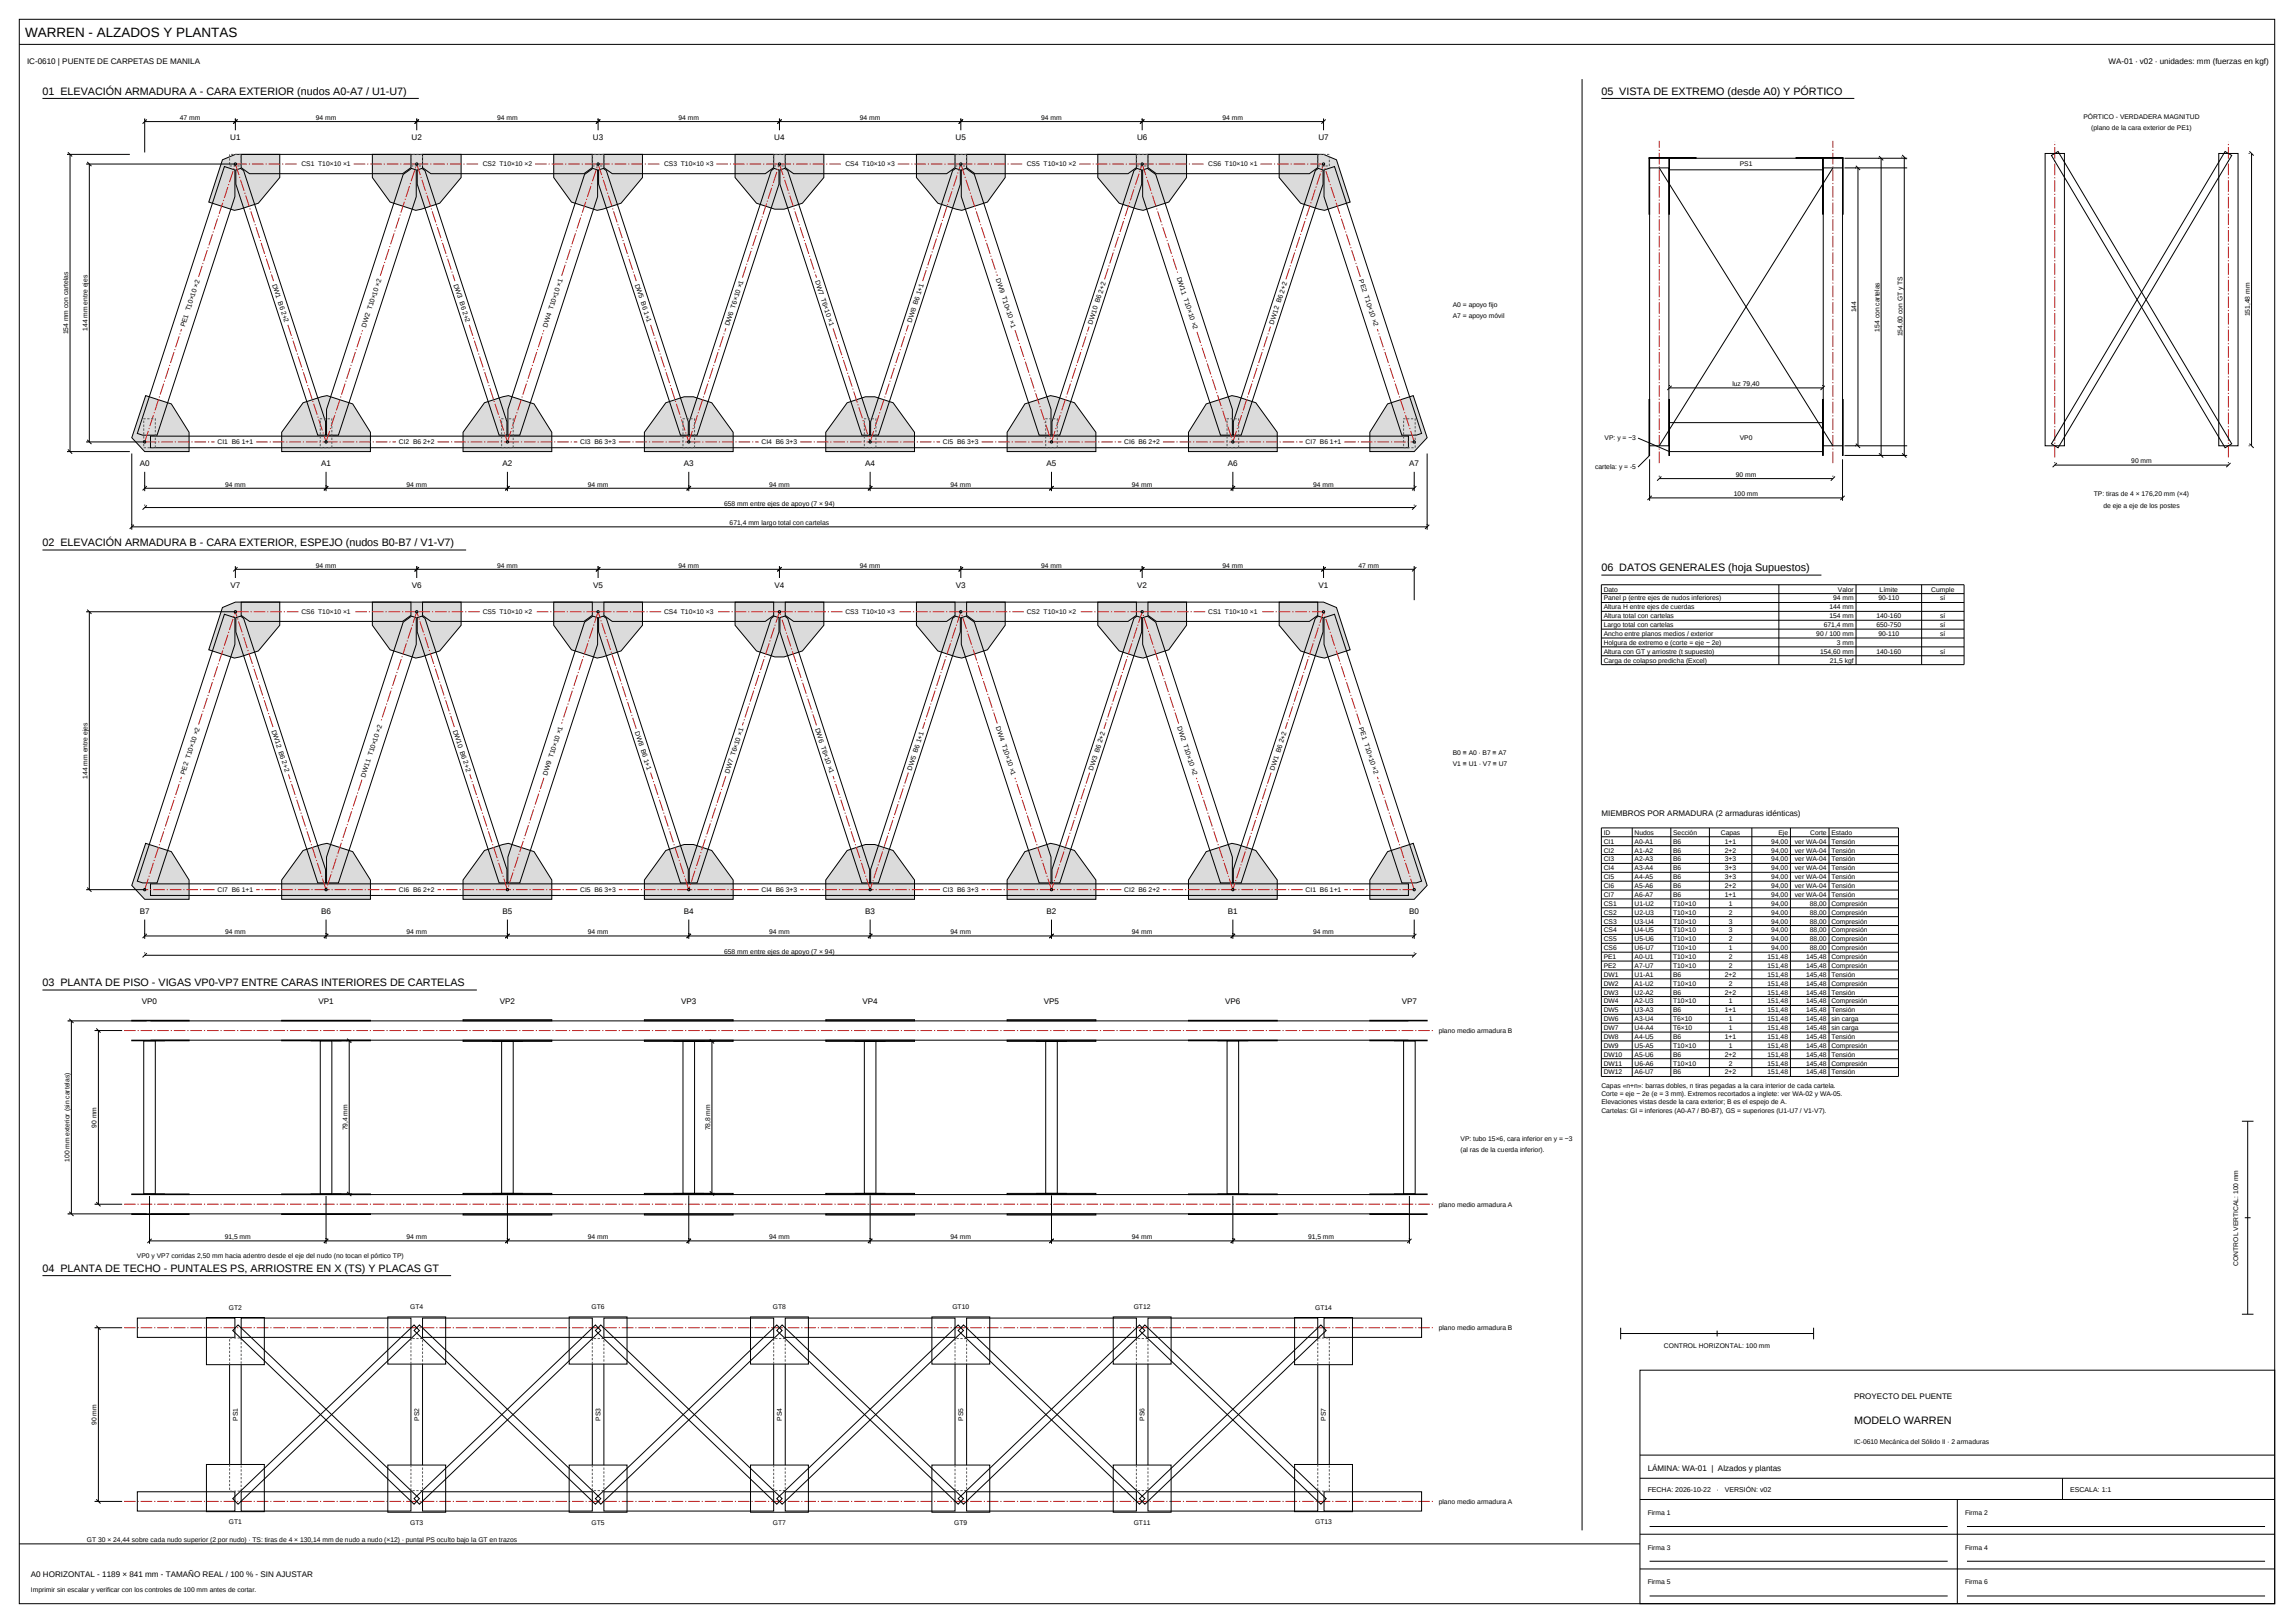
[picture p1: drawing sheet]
<svg xmlns="http://www.w3.org/2000/svg" width="1189mm" height="841mm" viewBox="0 0 1189 841" stroke-linecap="round" stroke-linejoin="round" font-family="sans-serif">
<defs><g id="words">
<text font-size="7" x="13" y="19">WARREN - ALZADOS Y PLANTAS</text>
<g font-size="5.6">
<text x="22" y="49">01 ELEVACIÓN ARMADURA A - CARA EXTERIOR (nudos A0-A7 / U1-U7)</text>
<text x="830" y="49">05 VISTA DE EXTREMO (desde A0) Y PÓRTICO</text>
<text x="22" y="283">02 ELEVACIÓN ARMADURA B - CARA EXTERIOR, ESPEJO (nudos B0-B7 / V1-V7)</text>
<text x="830" y="296">06 DATOS GENERALES (hoja Supuestos)</text>
<text x="22" y="511">03 PLANTA DE PISO - VIGAS VP0-VP7 ENTRE CARAS INTERIORES DE CARTELAS</text>
<text x="22" y="659">04 PLANTA DE TECHO - PUNTALES PS, ARRIOSTRE EN X (TS) Y PLACAS GT</text>
<text x="961" y="738">MODELO WARREN</text>
</g>
<g font-size="4.2">
<text x="14" y="33">IC-0610 | PUENTE DE CARPETAS DE MANILA</text>
<text x="1093" y="33">WA-01 · v02 · unidades: mm (fuerzas en kgf)</text>
<text x="119" y="72">U1</text>
<text x="213" y="72">U2</text>
<text x="307" y="72">U3</text>
<text x="401" y="72">U4</text>
<text x="495" y="72">U5</text>
<text x="589" y="72">U6</text>
<text x="683" y="72">U7</text>
<text x="72" y="241">A0</text>
<text x="166" y="241">A1</text>
<text x="260" y="241">A2</text>
<text x="354" y="241">A3</text>
<text x="448" y="241">A4</text>
<text x="542" y="241">A5</text>
<text x="636" y="241">A6</text>
<text x="730" y="241">A7</text>
<text x="119" y="304">V7</text>
<text x="213" y="304">V6</text>
<text x="307" y="304">V5</text>
<text x="401" y="304">V4</text>
<text x="495" y="304">V3</text>
<text x="589" y="304">V2</text>
<text x="683" y="304">V1</text>
<text x="830" y="423">MIEMBROS POR ARMADURA (2 armaduras idénticas)</text>
<text x="72" y="473">B7</text>
<text x="166" y="473">B6</text>
<text x="260" y="473">B5</text>
<text x="354" y="473">B4</text>
<text x="448" y="473">B3</text>
<text x="542" y="473">B2</text>
<text x="636" y="473">B1</text>
<text x="730" y="473">B0</text>
<text x="74" y="520">VP0</text>
<text x="165" y="520">VP1</text>
<text x="259" y="520">VP2</text>
<text x="353" y="520">VP3</text>
<text x="447" y="520">VP4</text>
<text x="541" y="520">VP5</text>
<text x="635" y="520">VP6</text>
<text x="727" y="520">VP7</text>
<text x="961" y="725">PROYECTO DEL PUENTE</text>
<text x="854" y="762">LÁMINA: WA-01 | Alzados y plantas</text>
<text x="16" y="817">A0 HORIZONTAL - 1189 × 841 mm - TAMAÑO REAL / 100 % - SIN AJUSTAR</text>
</g>
<g font-size="3.6">
<text x="854" y="773">FECHA: 2026-10-22</text>
<text x="890" y="773">·</text>
<text x="894" y="773">VERSIÓN: v02</text>
<text x="1073" y="773">ESCALA: 1:1</text>
</g>
<g font-size="3.5">
<text x="93" y="62">47 mm</text>
<text x="164" y="62">94 mm</text>
<text x="258" y="62">94 mm</text>
<text x="352" y="62">94 mm</text>
<text x="446" y="62">94 mm</text>
<text x="540" y="62">94 mm</text>
<text x="634" y="62">94 mm</text>
<text x="1080" y="62">PÓRTICO - VERDADERA MAGNITUD</text>
<text x="1084" y="68">(plano de la cara exterior de PE1)</text>
<text x="156" y="86">CS1 T10×10 ×1</text>
<text x="250" y="86">CS2 T10×10 ×2</text>
<text x="344" y="86">CS3 T10×10 ×3</text>
<text x="438" y="86">CS4 T10×10 ×3</text>
<text x="532" y="86">CS5 T10×10 ×2</text>
<text x="626" y="86">CS6 T10×10 ×1</text>
<text x="902" y="86">PS1</text>
<text x="610" y="144" transform="rotate(72 610 144)">DW11 T10×10 ×2</text>
<text x="141" y="147" transform="rotate(72 141 147)">DW1 B6 2+2</text>
<text x="235" y="147" transform="rotate(72 235 147)">DW3 B6 2+2</text>
<text x="329" y="147" transform="rotate(72 329 147)">DW5 B6 1+1</text>
<text x="422" y="146" transform="rotate(72 422 146)">DW7 T6×10 ×1</text>
<text x="516" y="145" transform="rotate(72 516 145)">DW9 T10×10 ×1</text>
<text x="704" y="145" transform="rotate(72 704 145)">PE2 T10×10 ×2</text>
<text x="753" y="159">A0 = apoyo fijo</text>
<text x="962" y="162" transform="rotate(-90 962 162)">144</text>
<text x="472" y="167" transform="rotate(-72 472 167)">DW8 B6 1+1</text>
<text x="753" y="165">A7 = apoyo móvil</text>
<text x="1166" y="164" transform="rotate(-90 1166 164)">151,48 mm</text>
<text x="35" y="173" transform="rotate(-90 35 173)">154 mm con cartelas</text>
<text x="45" y="171" transform="rotate(-90 45 171)">144 mm entre ejes</text>
<text x="96" y="169" transform="rotate(-72 96 169)">PE1 T10×10 ×2</text>
<text x="190" y="170" transform="rotate(-72 190 170)">DW2 T10×10 ×2</text>
<text x="284" y="170" transform="rotate(-72 284 170)">DW4 T10×10 ×1</text>
<text x="378" y="169" transform="rotate(-72 378 169)">DW6 T6×10 ×1</text>
<text x="566" y="168" transform="rotate(-72 566 168)">DW10 B6 2+2</text>
<text x="660" y="168" transform="rotate(-72 660 168)">DW12 B6 2+2</text>
<text x="974" y="172" transform="rotate(-90 974 172)">154 con cartelas</text>
<text x="986" y="174" transform="rotate(-90 986 174)">154,60 con GT y TS</text>
<text x="898" y="200">luz 79,40</text>
<text x="902" y="228">VP0</text>
<text x="113" y="230">CI1 B6 1+1</text>
<text x="207" y="230">CI2 B6 2+2</text>
<text x="301" y="230">CI3 B6 3+3</text>
<text x="395" y="230">CI4 B6 3+3</text>
<text x="489" y="230">CI5 B6 3+3</text>
<text x="583" y="230">CI6 B6 2+2</text>
<text x="677" y="230">CI7 B6 1+1</text>
<text x="832" y="228">VP: y = −3</text>
<text x="827" y="243">cartela: y = -5</text>
<text x="1105" y="240">90 mm</text>
<text x="900" y="247">90 mm</text>
<text x="117" y="252">94 mm</text>
<text x="211" y="252">94 mm</text>
<text x="305" y="252">94 mm</text>
<text x="399" y="252">94 mm</text>
<text x="493" y="252">94 mm</text>
<text x="587" y="252">94 mm</text>
<text x="681" y="252">94 mm</text>
<text x="899" y="257">100 mm</text>
<text x="1085" y="257">TP: tiras de 4 × 176,20 mm (×4)</text>
<text x="375" y="262">658 mm entre ejes de apoyo (7 × 94)</text>
<text x="1090" y="263">de eje a eje de los postes</text>
<text x="378" y="272">671,4 mm largo total con cartelas</text>
<text x="164" y="294">94 mm</text>
<text x="258" y="294">94 mm</text>
<text x="352" y="294">94 mm</text>
<text x="446" y="294">94 mm</text>
<text x="540" y="294">94 mm</text>
<text x="634" y="294">94 mm</text>
<text x="704" y="294">47 mm</text>
<text x="831" y="307">Dato</text>
<text x="831" y="311">Panel p (entre ejes de nudos inferiores)</text>
<text x="950" y="311">94 mm</text>
<text x="953" y="307">Valor</text>
<text x="974" y="311">90-110</text>
<text x="974" y="307">Límite</text>
<text x="1001" y="307">Cumple</text>
<text x="1006" y="311">sí</text>
<text x="831" y="316">Altura H entre ejes de cuerdas</text>
<text x="948" y="316">144 mm</text>
<text x="156" y="318">CS6 T10×10 ×1</text>
<text x="250" y="318">CS5 T10×10 ×2</text>
<text x="344" y="318">CS4 T10×10 ×3</text>
<text x="438" y="318">CS3 T10×10 ×3</text>
<text x="532" y="318">CS2 T10×10 ×2</text>
<text x="626" y="318">CS1 T10×10 ×1</text>
<text x="831" y="320">Altura total con cartelas</text>
<text x="948" y="320">154 mm</text>
<text x="973" y="320">140-160</text>
<text x="1006" y="320">sí</text>
<text x="831" y="325">Largo total con cartelas</text>
<text x="831" y="330">Ancho entre planos medios / exterior</text>
<text x="941" y="330">90 / 100 mm</text>
<text x="945" y="325">671,4 mm</text>
<text x="973" y="325">650-750</text>
<text x="974" y="330">90-110</text>
<text x="1006" y="325">sí</text>
<text x="1006" y="330">sí</text>
<text x="831" y="334">Holgura de extremo e (corte = eje − 2e)</text>
<text x="952" y="334">3 mm</text>
<text x="831" y="339">Altura con GT y arriostre (t supuesto)</text>
<text x="943" y="339">154,60 mm</text>
<text x="973" y="339">140-160</text>
<text x="1006" y="339">sí</text>
<text x="831" y="343">Carga de colapso predicha (Excel)</text>
<text x="948" y="343">21,5 kgf</text>
<text x="422" y="378" transform="rotate(72 422 378)">DW6 T6×10 ×1</text>
<text x="516" y="377" transform="rotate(72 516 377)">DW4 T10×10 ×1</text>
<text x="610" y="377" transform="rotate(72 610 377)">DW2 T10×10 ×2</text>
<text x="704" y="377" transform="rotate(72 704 377)">PE1 T10×10 ×2</text>
<text x="141" y="379" transform="rotate(72 141 379)">DW12 B6 2+2</text>
<text x="235" y="379" transform="rotate(72 235 379)">DW10 B6 2+2</text>
<text x="329" y="379" transform="rotate(72 329 379)">DW8 B6 1+1</text>
<text x="753" y="391">B0 ≡ A0 · B7 ≡ A7</text>
<text x="96" y="401" transform="rotate(-72 96 401)">PE2 T10×10 ×2</text>
<text x="378" y="401" transform="rotate(-72 378 401)">DW7 T6×10 ×1</text>
<text x="472" y="399" transform="rotate(-72 472 399)">DW5 B6 1+1</text>
<text x="566" y="399" transform="rotate(-72 566 399)">DW3 B6 2+2</text>
<text x="660" y="399" transform="rotate(-72 660 399)">DW1 B6 2+2</text>
<text x="753" y="397">V1 ≡ U1 · V7 ≡ U7</text>
<text x="45" y="403" transform="rotate(-90 45 403)">144 mm entre ejes</text>
<text x="189" y="403" transform="rotate(-72 189 403)">DW11 T10×10 ×2</text>
<text x="284" y="402" transform="rotate(-72 284 402)">DW9 T10×10 ×1</text>
<text x="831" y="433">ID</text>
<text x="831" y="437">CI1</text>
<text x="847" y="433">Nudos</text>
<text x="847" y="437">A0-A1</text>
<text x="867" y="433">Sección</text>
<text x="867" y="437">B6</text>
<text x="892" y="433">Capas</text>
<text x="894" y="437">1+1</text>
<text x="918" y="437">94,00</text>
<text x="922" y="433">Eje</text>
<text x="930" y="437">ver WA-04</text>
<text x="938" y="433">Corte</text>
<text x="949" y="433">Estado</text>
<text x="949" y="437">Tensión</text>
<text x="831" y="442">CI2</text>
<text x="847" y="442">A1-A2</text>
<text x="867" y="442">B6</text>
<text x="894" y="442">2+2</text>
<text x="918" y="442">94,00</text>
<text x="930" y="442">ver WA-04</text>
<text x="949" y="442">Tensión</text>
<text x="831" y="446">CI3</text>
<text x="847" y="446">A2-A3</text>
<text x="867" y="446">B6</text>
<text x="894" y="446">3+3</text>
<text x="918" y="446">94,00</text>
<text x="930" y="446">ver WA-04</text>
<text x="949" y="446">Tensión</text>
<text x="831" y="451">CI4</text>
<text x="831" y="456">CI5</text>
<text x="847" y="451">A3-A4</text>
<text x="847" y="456">A4-A5</text>
<text x="867" y="451">B6</text>
<text x="867" y="456">B6</text>
<text x="894" y="451">3+3</text>
<text x="894" y="456">3+3</text>
<text x="918" y="451">94,00</text>
<text x="918" y="456">94,00</text>
<text x="930" y="451">ver WA-04</text>
<text x="930" y="456">ver WA-04</text>
<text x="949" y="451">Tensión</text>
<text x="949" y="456">Tensión</text>
<text x="831" y="460">CI6</text>
<text x="847" y="460">A5-A6</text>
<text x="867" y="460">B6</text>
<text x="894" y="460">2+2</text>
<text x="918" y="460">94,00</text>
<text x="930" y="460">ver WA-04</text>
<text x="949" y="460">Tensión</text>
<text x="113" y="462">CI7 B6 1+1</text>
<text x="207" y="462">CI6 B6 2+2</text>
<text x="301" y="462">CI5 B6 3+3</text>
<text x="395" y="462">CI4 B6 3+3</text>
<text x="489" y="462">CI3 B6 3+3</text>
<text x="583" y="462">CI2 B6 2+2</text>
<text x="677" y="462">CI1 B6 1+1</text>
<text x="831" y="465">CI7</text>
<text x="847" y="465">A6-A7</text>
<text x="867" y="465">B6</text>
<text x="894" y="465">1+1</text>
<text x="918" y="465">94,00</text>
<text x="930" y="465">ver WA-04</text>
<text x="949" y="465">Tensión</text>
<text x="831" y="469">CS1</text>
<text x="831" y="474">CS2</text>
<text x="847" y="469">U1-U2</text>
<text x="847" y="474">U2-U3</text>
<text x="867" y="469">T10×10</text>
<text x="867" y="474">T10×10</text>
<text x="896" y="469">1</text>
<text x="896" y="474">2</text>
<text x="918" y="469">94,00</text>
<text x="918" y="474">94,00</text>
<text x="938" y="469">88,00</text>
<text x="938" y="474">88,00</text>
<text x="949" y="469">Compresión</text>
<text x="949" y="474">Compresión</text>
<text x="831" y="479">CS3</text>
<text x="847" y="479">U3-U4</text>
<text x="867" y="479">T10×10</text>
<text x="896" y="479">3</text>
<text x="918" y="479">94,00</text>
<text x="938" y="479">88,00</text>
<text x="949" y="479">Compresión</text>
<text x="117" y="484">94 mm</text>
<text x="211" y="484">94 mm</text>
<text x="305" y="484">94 mm</text>
<text x="399" y="484">94 mm</text>
<text x="493" y="484">94 mm</text>
<text x="587" y="484">94 mm</text>
<text x="681" y="484">94 mm</text>
<text x="831" y="483">CS4</text>
<text x="847" y="483">U4-U5</text>
<text x="867" y="483">T10×10</text>
<text x="896" y="483">3</text>
<text x="918" y="483">94,00</text>
<text x="938" y="483">88,00</text>
<text x="949" y="483">Compresión</text>
<text x="831" y="488">CS5</text>
<text x="847" y="488">U5-U6</text>
<text x="867" y="488">T10×10</text>
<text x="896" y="488">2</text>
<text x="918" y="488">94,00</text>
<text x="938" y="488">88,00</text>
<text x="949" y="488">Compresión</text>
<text x="375" y="494">658 mm entre ejes de apoyo (7 × 94)</text>
<text x="831" y="492">CS6</text>
<text x="831" y="497">PE1</text>
<text x="847" y="492">U6-U7</text>
<text x="847" y="497">A0-U1</text>
<text x="867" y="492">T10×10</text>
<text x="867" y="497">T10×10</text>
<text x="896" y="492">1</text>
<text x="896" y="497">2</text>
<text x="916" y="497">151,48</text>
<text x="918" y="492">94,00</text>
<text x="936" y="497">145,48</text>
<text x="938" y="492">88,00</text>
<text x="949" y="492">Compresión</text>
<text x="949" y="497">Compresión</text>
<text x="831" y="502">PE2</text>
<text x="847" y="502">A7-U7</text>
<text x="867" y="502">T10×10</text>
<text x="896" y="502">2</text>
<text x="916" y="502">151,48</text>
<text x="936" y="502">145,48</text>
<text x="949" y="502">Compresión</text>
<text x="831" y="506">DW1</text>
<text x="847" y="506">U1-A1</text>
<text x="867" y="506">B6</text>
<text x="894" y="506">2+2</text>
<text x="916" y="506">151,48</text>
<text x="936" y="506">145,48</text>
<text x="949" y="506">Tensión</text>
<text x="831" y="511">DW2</text>
<text x="831" y="515">DW3</text>
<text x="847" y="511">A1-U2</text>
<text x="847" y="515">U2-A2</text>
<text x="867" y="511">T10×10</text>
<text x="867" y="515">B6</text>
<text x="894" y="515">2+2</text>
<text x="896" y="511">2</text>
<text x="916" y="511">151,48</text>
<text x="916" y="515">151,48</text>
<text x="936" y="511">145,48</text>
<text x="936" y="515">145,48</text>
<text x="949" y="511">Compresión</text>
<text x="949" y="515">Tensión</text>
<text x="831" y="520">DW4</text>
<text x="847" y="520">A2-U3</text>
<text x="867" y="520">T10×10</text>
<text x="896" y="520">1</text>
<text x="916" y="520">151,48</text>
<text x="936" y="520">145,48</text>
<text x="949" y="520">Compresión</text>
<text x="831" y="525">DW5</text>
<text x="847" y="525">U3-A3</text>
<text x="867" y="525">B6</text>
<text x="894" y="525">1+1</text>
<text x="916" y="525">151,48</text>
<text x="936" y="525">145,48</text>
<text x="949" y="525">Tensión</text>
<text x="831" y="529">DW6</text>
<text x="831" y="534">DW7</text>
<text x="847" y="529">A3-U4</text>
<text x="847" y="534">U4-A4</text>
<text x="867" y="529">T6×10</text>
<text x="867" y="534">T6×10</text>
<text x="896" y="529">1</text>
<text x="896" y="534">1</text>
<text x="916" y="529">151,48</text>
<text x="916" y="534">151,48</text>
<text x="936" y="529">145,48</text>
<text x="936" y="534">145,48</text>
<text x="949" y="529">sin carga</text>
<text x="949" y="534">sin carga</text>
<text x="746" y="535">plano medio armadura B</text>
<text x="831" y="538">DW8</text>
<text x="847" y="538">A4-U5</text>
<text x="867" y="538">B6</text>
<text x="894" y="538">1+1</text>
<text x="916" y="538">151,48</text>
<text x="936" y="538">145,48</text>
<text x="949" y="538">Tensión</text>
<text x="831" y="543">DW9</text>
<text x="847" y="543">U5-A5</text>
<text x="867" y="543">T10×10</text>
<text x="896" y="543">1</text>
<text x="916" y="543">151,48</text>
<text x="936" y="543">145,48</text>
<text x="949" y="543">Compresión</text>
<text x="831" y="548">DW10</text>
<text x="847" y="548">A5-U6</text>
<text x="867" y="548">B6</text>
<text x="894" y="548">2+2</text>
<text x="916" y="548">151,48</text>
<text x="936" y="548">145,48</text>
<text x="949" y="548">Tensión</text>
<text x="831" y="552">DW11</text>
<text x="831" y="557">DW12</text>
<text x="847" y="552">U6-A6</text>
<text x="847" y="557">A6-U7</text>
<text x="867" y="552">T10×10</text>
<text x="867" y="557">B6</text>
<text x="894" y="557">2+2</text>
<text x="896" y="552">2</text>
<text x="916" y="552">151,48</text>
<text x="916" y="557">151,48</text>
<text x="936" y="552">145,48</text>
<text x="936" y="557">145,48</text>
<text x="949" y="552">Compresión</text>
<text x="949" y="557">Tensión</text>
<text x="830" y="564">Capas «n+n»: barras dobles, n tiras pegadas a la cara interior de cada cartela.</text>
<text x="830" y="568">Corte = eje − 2e (e = 3 mm). Extremos recortados a inglete: ver WA-02 y WA-05.</text>
<text x="830" y="572">Elevaciones vistas desde la cara exterior; B es el espejo de A.</text>
<text x="830" y="577">Cartelas: GI = inferiores (A0-A7 / B0-B7), GS = superiores (U1-U7 / V1-V7).</text>
<text x="50" y="584" transform="rotate(-90 50 584)">90 mm</text>
<text x="180" y="586" transform="rotate(-90 180 586)">79,4 mm</text>
<text x="368" y="586" transform="rotate(-90 368 586)">78,8 mm</text>
<text x="757" y="591">VP: tubo 15×6, cara inferior en y = −3</text>
<text x="757" y="597">(al ras de la cuerda inferior).</text>
<text x="36" y="602" transform="rotate(-90 36 602)">100 mm exterior (sin cartelas)</text>
<text x="746" y="625">plano medio armadura A</text>
<text x="116" y="642">91,5 mm</text>
<text x="211" y="642">94 mm</text>
<text x="305" y="642">94 mm</text>
<text x="399" y="642">94 mm</text>
<text x="493" y="642">94 mm</text>
<text x="587" y="642">94 mm</text>
<text x="678" y="642">91,5 mm</text>
<text x="71" y="652">VP0 y VP7 corridas 2,50 mm hacia adentro desde el eje del nudo (no tocan el pórtico TP)</text>
<text x="1160" y="656" transform="rotate(-90 1160 656)">CONTROL VERTICAL: 100 mm</text>
<text x="119" y="679">GT2</text>
<text x="213" y="678">GT4</text>
<text x="307" y="678">GT6</text>
<text x="401" y="678">GT8</text>
<text x="494" y="678">GT10</text>
<text x="588" y="678">GT12</text>
<text x="682" y="679">GT14</text>
<text x="746" y="689">plano medio armadura B</text>
<text x="862" y="698">CONTROL HORIZONTAL: 100 mm</text>
<text x="123" y="736" transform="rotate(-90 123 736)">PS1</text>
<text x="217" y="736" transform="rotate(-90 217 736)">PS2</text>
<text x="311" y="736" transform="rotate(-90 311 736)">PS3</text>
<text x="405" y="736" transform="rotate(-90 405 736)">PS4</text>
<text x="499" y="736" transform="rotate(-90 499 736)">PS5</text>
<text x="593" y="736" transform="rotate(-90 593 736)">PS6</text>
<text x="687" y="736" transform="rotate(-90 687 736)">PS7</text>
<text x="50" y="738" transform="rotate(-90 50 738)">90 mm</text>
<text x="961" y="748">IC-0610 Mecánica del Sólido II · 2 armaduras</text>
<text x="746" y="779">plano medio armadura A</text>
<text x="854" y="785">Firma 1</text>
<text x="1019" y="785">Firma 2</text>
<text x="119" y="790">GT1</text>
<text x="213" y="790">GT3</text>
<text x="307" y="790">GT5</text>
<text x="401" y="790">GT7</text>
<text x="495" y="790">GT9</text>
<text x="588" y="790">GT11</text>
<text x="682" y="790">GT13</text>
<text x="45" y="799">GT 30 × 24,44 sobre cada nudo superior (2 por nudo) · TS: tiras de 4 × 130,14 mm de nudo a nudo (×12) · puntal PS oculto bajo la GT en trazos</text>
<text x="854" y="803">Firma 3</text>
<text x="1019" y="803">Firma 4</text>
<text x="854" y="821">Firma 5</text>
<text x="1019" y="821">Firma 6</text>
<text x="16" y="825">Imprimir sin escalar y verificar con los controles de 100 mm antes de cortar.</text>
</g>
</g></defs>
<g fill="none" stroke="#000" stroke-width=".52">
<path d="M10 10h1169v821h-1169zM10 23h1169M22 51h195M820 41v752M850 710h329v121h-329zM850 754h329M850 766h329M850 777h329M1015 777v54M1069 766v11M10 800h840M850 795h329"/>
<path d="M855 791h155M1020 791h154M850 813h329M855 809h155M1020 809h154M855 827h155M1020 827h154"/>
</g>
<path d="M76 205l13 4 9 15v10h-23l-7-7z" fill-rule="evenodd" fill="#dbdbdb"/>
<path d="M76 205l13 4 9 15v10h-23l-7-7z" fill="none" stroke="#000" stroke-width=".52"/>
<path d="M157 209l13-4 13 4 9 15v10h-46v-10z" fill-rule="evenodd" fill="#dbdbdb"/>
<path d="M157 209l13-4 13 4 9 15v10h-46v-10z" fill="none" stroke="#000" stroke-width=".52"/>
<path d="M251 209l13-4 13 4 9 15v10h-46v-10z" fill-rule="evenodd" fill="#dbdbdb"/>
<path d="M251 209l13-4 13 4 9 15v10h-46v-10z" fill="none" stroke="#000" stroke-width=".52"/>
<path d="M345 209l10-3h4l10 3 11 15v10h-46v-10z" fill-rule="evenodd" fill="#dbdbdb"/>
<path d="M345 209l10-3h4l10 3 11 15v10h-46v-10z" fill="none" stroke="#000" stroke-width=".52"/>
<path d="M439 209l10-3h4l10 3 11 15v10h-46v-10z" fill-rule="evenodd" fill="#dbdbdb"/>
<path d="M439 209l10-3h4l10 3 11 15v10h-46v-10z" fill="none" stroke="#000" stroke-width=".52"/>
<path d="M531 209l14-4 12 4 11 15v10h-46v-10z" fill-rule="evenodd" fill="#dbdbdb"/>
<path d="M531 209l14-4 12 4 11 15v10h-46v-10z" fill="none" stroke="#000" stroke-width=".52"/>
<path d="M625 209l14-4 12 4 11 15v10h-46v-10z" fill-rule="evenodd" fill="#dbdbdb"/>
<path d="M625 209l14-4 12 4 11 15v10h-46v-10z" fill="none" stroke="#000" stroke-width=".52"/>
<path d="M719 209l14-4 7 22-7 7h-23v-10z" fill-rule="evenodd" fill="#dbdbdb"/>
<path d="M719 209l14-4 7 22-7 7h-23v-10z" fill="none" stroke="#000" stroke-width=".52"/>
<path d="M115 83l7-3h23v12l-11 13-12 4-14-4z" fill-rule="evenodd" fill="#dbdbdb"/>
<path d="M115 83l7-3h23v12l-11 13-12 4-14-4z" fill="none" stroke="#000" stroke-width=".52"/>
<path d="M193 80h46v12l-11 13-12 4-14-4-9-13z" fill-rule="evenodd" fill="#dbdbdb"/>
<path d="M193 80h46v12l-11 13-12 4-14-4-9-13z" fill="none" stroke="#000" stroke-width=".52"/>
<path d="M287 80h46v12l-11 13-12 4-14-4-9-13z" fill-rule="evenodd" fill="#dbdbdb"/>
<path d="M287 80h46v12l-11 13-12 4-14-4-9-13z" fill="none" stroke="#000" stroke-width=".52"/>
<path d="M381 80h46v12l-11 13-10 3h-4l-10-3-11-13z" fill-rule="evenodd" fill="#dbdbdb"/>
<path d="M381 80h46v12l-11 13-10 3h-4l-10-3-11-13z" fill="none" stroke="#000" stroke-width=".52"/>
<path d="M475 80h46v12l-9 13-13 4-3-1-10-3-11-13z" fill-rule="evenodd" fill="#dbdbdb"/>
<path d="M475 80h46v12l-9 13-13 4-3-1-10-3-11-13z" fill="none" stroke="#000" stroke-width=".52"/>
<path d="M569 80h46v12l-9 13-13 4-3-1-10-3-11-13z" fill-rule="evenodd" fill="#dbdbdb"/>
<path d="M569 80h46v12l-9 13-13 4-3-1-10-3-11-13z" fill="none" stroke="#000" stroke-width=".52"/>
<path d="M663 80h23l7 3 7 22-13 4-13-4-11-13z" fill-rule="evenodd" fill="#dbdbdb"/>
<g fill="none" stroke="#000" stroke-width=".52">
<path d="M35 80h32M35 79l2 2M36 80v154M75 61v18M75 63h611M76 62l-2 2M122 61v6M123 62l-2 2M125 80h88v7l-4 3h-80l-4-3zM216 61v6M217 62l-2 2M219 80h88v7l-4 3h-80l-4-3z"/>
<path d="M310 61v6M311 62l-2 2M313 80h88v7l-4 3h-80l-4-3zM404 61v6M405 62l-2 2M407 80h88v7l-4 3h-80l-4-3zM498 61v6M499 62l-2 2M501 80h88v7l-4 3h-80l-4-3zM592 61v6M593 62l-2 2M595 80h88v7l-4 3h-80l-4-3z"/>
<path d="M663 80h23l7 3 7 22-13 4-13-4-11-13zM686 61v6M687 62l-2 2M45 85h77M45 84l2 2M46 85v144M116 86l6 2v14l-41 123h-7h-3zM122 88l3-1 1 1 43 131v6h-4l-43-130zM209 90l4-3 3 1v14l-41 123h-6v-13zM216 88l3-1 1 1 43 131v6h-4l-43-130zM303 90l4-3 3 1v14l-41 123h-6v-13zM310 88l3-1 1 1 43 131v6h-4l-43-130z"/>
<path d="M400 88l1-1 3 1v7l-43 130h-4v-6zM404 88l3-1 1 1 43 131v6h-4l-43-130zM494 88l1-1 3 1v7l-43 130h-4v-6zM498 88l3-1 4 3 40 122v13h-6l-41-123zM588 88l1-1 3 1v7l-43 130h-4v-6zM592 88l3-1 4 3 40 122v13h-6l-41-123zM682 88l1-1 3 1v7l-43 130h-4v-6zM686 88l6-2 45 139h-3h-7l-41-123zM35 234h32M35 233l2 2M45 229h30M45 228l2 2"/>
<path d="M68 235v39M78 226h652v6h-652zM740 235v39M75 244v10M75 253h658M76 252l-2 2M169 244v10M170 252l-2 2M263 244v10M264 252l-2 2M357 244v10M358 252l-2 2"/>
<path d="M451 244v10M452 252l-2 2M545 244v10M546 252l-2 2M639 244v10M640 252l-2 2M733 244v10M734 252l-2 2M68 273h672M69 272l-2 2M75 261v1M75 263h658"/>
<path d="M76 262l-2 2M733 261v1M734 262l-2 2M741 272l-2 2M22 285h220"/>
<circle cx="122" cy="85" r=".6"/>
<circle cx="216" cy="85" r=".6"/>
<circle cx="310" cy="85" r=".6"/>
<circle cx="404" cy="85" r=".6"/>
<circle cx="498" cy="85" r=".6"/>
<circle cx="592" cy="85" r=".6"/>
<circle cx="686" cy="85" r=".6"/>
<circle cx="75" cy="229" r=".6"/>
<circle cx="169" cy="229" r=".6"/>
<circle cx="263" cy="229" r=".6"/>
<circle cx="357" cy="229" r=".6"/>
<circle cx="451" cy="229" r=".6"/>
<circle cx="545" cy="229" r=".6"/>
<circle cx="639" cy="229" r=".6"/>
<circle cx="733" cy="229" r=".6"/>
</g>
<g fill="none" stroke="#bf1a1a" stroke-width=".52" stroke-dasharray="6 1 .6 1" stroke-linecap="butt">
<path d="M122 85h33M122 85l20 61M183 85h33M216 85h33M216 85l20 61M277 85h33M310 85h33M310 85l20 61M371 85h33M404 85h33M404 85l19 59M465 85h33"/>
<path d="M498 85h33M498 85l19 58M559 85h33M592 85h33M592 85l19 57M653 85h33M103 143l19-58M197 143l19-58M291 143l19-58M385 144l19-59M478 146l20-61M573 145l19-60"/>
<path d="M667 145l19-60M705 143l-19-58M149 168l20 61M243 168l20 61M337 168l20 61M432 170l19 59M526 171l19 58M620 172l19 57M75 229h36M75 229l19-58M133 229h36M169 229h36"/>
<path d="M169 229l19-58M227 229h36M263 229h36M263 229l19-58M321 229h36M357 229h36M357 229l19-59M415 229h36M451 229h36M451 229l20-61M509 229h36M545 229h36"/>
<path d="M545 229l19-60M603 229h36M639 229h36M639 229l19-60M697 229h36M733 229l-19-58"/>
</g>
<g fill="none" stroke="#595959" stroke-width=".52" stroke-dasharray="1.2 .8" stroke-linecap="butt">
<path d="M119 80h6v6h-6zM213 80h6v6h-6zM307 80h6v6h-6zM401 80h6v6h-6zM495 80h6v6h-6zM589 80h6v6h-6zM683 80h6v6h-6zM75 217h6v15h-6zM166 217h6v15h-6zM260 217h6v15h-6zM354 217h6v15h-6zM448 217h6v15h-6z"/>
<path d="M542 217h6v15h-6zM636 217h6v15h-6zM728 217h6v15h-6z"/>
</g>
<path d="M719 441l14-4 7 22-7 7h-23v-10z" fill-rule="evenodd" fill="#dbdbdb"/>
<path d="M719 441l14-4 7 22-7 7h-23v-10z" fill="none" stroke="#000" stroke-width=".52"/>
<path d="M625 441l14-4 12 4 11 15v10h-46v-10z" fill-rule="evenodd" fill="#dbdbdb"/>
<path d="M625 441l14-4 12 4 11 15v10h-46v-10z" fill="none" stroke="#000" stroke-width=".52"/>
<path d="M531 441l14-4 12 4 11 15v10h-46v-10z" fill-rule="evenodd" fill="#dbdbdb"/>
<path d="M531 441l14-4 12 4 11 15v10h-46v-10z" fill="none" stroke="#000" stroke-width=".52"/>
<path d="M439 441l10-3h4l10 3 11 15v10h-46v-10z" fill-rule="evenodd" fill="#dbdbdb"/>
<path d="M439 441l10-3h4l10 3 11 15v10h-46v-10z" fill="none" stroke="#000" stroke-width=".52"/>
<path d="M345 441l10-3h4l10 3 11 15v10h-46v-10z" fill-rule="evenodd" fill="#dbdbdb"/>
<path d="M345 441l10-3h4l10 3 11 15v10h-46v-10z" fill="none" stroke="#000" stroke-width=".52"/>
<path d="M251 441l13-4 13 4 9 15v10h-46v-10z" fill-rule="evenodd" fill="#dbdbdb"/>
<path d="M251 441l13-4 13 4 9 15v10h-46v-10z" fill="none" stroke="#000" stroke-width=".52"/>
<path d="M157 441l13-4 13 4 9 15v10h-46v-10z" fill-rule="evenodd" fill="#dbdbdb"/>
<path d="M157 441l13-4 13 4 9 15v10h-46v-10z" fill="none" stroke="#000" stroke-width=".52"/>
<path d="M76 437l13 4 9 15v10h-23l-7-7z" fill-rule="evenodd" fill="#dbdbdb"/>
<path d="M76 437l13 4 9 15v10h-23l-7-7z" fill="none" stroke="#000" stroke-width=".52"/>
<path d="M663 312h23l7 3 7 22-13 4-13-4-11-13z" fill-rule="evenodd" fill="#dbdbdb"/>
<path d="M663 312h23l7 3 7 22-13 4-13-4-11-13z" fill="none" stroke="#000" stroke-width=".52"/>
<path d="M569 312h46v12l-9 13-13 4-3-1-10-3-11-13z" fill-rule="evenodd" fill="#dbdbdb"/>
<path d="M569 312h46v12l-9 13-13 4-3-1-10-3-11-13z" fill="none" stroke="#000" stroke-width=".52"/>
<path d="M475 312h46v12l-9 13-13 4-3-1-10-3-11-13z" fill-rule="evenodd" fill="#dbdbdb"/>
<path d="M475 312h46v12l-9 13-13 4-3-1-10-3-11-13z" fill="none" stroke="#000" stroke-width=".52"/>
<path d="M381 312h46v12l-11 13-10 3h-4l-10-3-11-13z" fill-rule="evenodd" fill="#dbdbdb"/>
<path d="M381 312h46v12l-11 13-10 3h-4l-10-3-11-13z" fill="none" stroke="#000" stroke-width=".52"/>
<path d="M287 312h46v12l-11 13-12 4-14-4-9-13z" fill-rule="evenodd" fill="#dbdbdb"/>
<path d="M287 312h46v12l-11 13-12 4-14-4-9-13z" fill="none" stroke="#000" stroke-width=".52"/>
<path d="M193 312h46v12l-11 13-12 4-14-4-9-13z" fill-rule="evenodd" fill="#dbdbdb"/>
<path d="M193 312h46v12l-11 13-12 4-14-4-9-13z" fill="none" stroke="#000" stroke-width=".52"/>
<path d="M115 315l7-3h23v12l-11 13-12 4-14-4z" fill-rule="evenodd" fill="#dbdbdb"/>
<g fill="none" stroke="#000" stroke-width=".52">
<path d="M830 51h131M1060 80h10v151h-10zM1150 80h10v151h-10zM1153 79l4 2-90 151-4-2zM1166 80h.1M1166 78l2 3M1167 80v151M855 82v29zM855 82h24zM855 87h10v144h-10zM860 87l90 144M865 82v29z"/>
<path d="M865 82h80v6h-80zM931 82h24zM945 82v29zM945 87h10v144h-10zM950 87l-90 144M955 82v29zM956 87h33M956 82h33M962 86l2 2M963 87v144M974 81l2 2M975 82v154"/>
<path d="M986 81h.1M986 80l2 2M987 81v155M1063 81l4-2 90 151-4 2zM865 199v1M866 200l-2 2M945 199v1M946 200l-2 2M855 207v29zM865 207v29zM865 219h80v15h-80zM865 201h80"/>
<path d="M945 207v29zM955 207v29zM849 227l16 7M855 238v21M855 236l-6 6M955 238v21M956 231h33M956 236h33M962 230l2 2M974 235l2 2M986 235l2 2M1065 239v1"/>
<path d="M1066 240l-2 2M1155 239v1M1156 240l-2 2M1166 231h.1M1166 230l2 2M855 258h100M856 257l-2 2M860 246v1M860 248h90M861 247l-2 2M950 246v1M951 247l-2 2"/>
<path d="M956 257l-2 2M1065 241h90M122 295h611M122 293v6M123 294l-2 2M216 293v6M217 294l-2 2M310 293v6M311 294l-2 2M404 293v6M405 294l-2 2M498 293v6"/>
<path d="M499 294l-2 2M592 293v6M593 294l-2 2M686 293v6M687 294l-2 2M733 293v18M734 294l-2 2M830 298h114M45 317h77M45 316l2 2M46 317v144M115 315l7-3h23v12l-11 13-12 4-14-4z"/>
<path d="M116 318l6 2v14l-41 123h-7h-3zM125 312h88v7l-4 3h-80l-4-3zM219 312h88v7l-4 3h-80l-4-3zM313 312h88v7l-4 3h-80l-4-3zM407 312h88v7l-4 3h-80l-4-3zM501 312h88v7l-4 3h-80l-4-3zM595 312h88v7l-4 3h-80l-4-3zM830 303h188v41h-188zM830 308h188M830 312h188M830 317h188M922 303v41"/>
<path d="M962 303v41M996 303v41M122 320l3-1 1 1 43 131v6h-4l-43-130zM209 322l4-3 3 1v14l-41 123h-6v-13zM216 320l3-1 1 1 43 131v6h-4l-43-130zM303 322l4-3 3 1v14l-41 123h-6v-13zM310 320l3-1 1 1 43 131v6h-4l-43-130zM400 320l1-1 3 1v7l-43 130h-4v-6zM404 320l3-1 1 1 43 131v6h-4l-43-130zM494 320l1-1 3 1v7l-43 130h-4v-6zM498 320l3-1 4 3 40 122v13h-6l-41-123zM588 320l1-1 3 1v7l-43 130h-4v-6z"/>
<path d="M592 320l3-1 4 3 40 122v13h-6l-41-123zM682 320l1-1 3 1v7l-43 130h-4v-6zM686 320l6-2 45 139h-3h-7l-41-123zM830 321h188M830 326h188M830 331h188M830 335h188M830 340h188M830 434h154M830 438h154M830 429h154v129h-154zM846 429v129"/>
<path d="M866 429v129M886 429v129M908 429v129M928 429v129M948 429v129M45 460l2 2M78 458h652v6h-652zM830 443h154M830 447h154M830 452h154M830 457h154M45 461h30"/>
<path d="M75 476v10M169 476v10M263 476v10M357 476v10M451 476v10M545 476v10M639 476v10M733 476v10M830 461h154M830 466h154M830 470h154M830 475h154"/>
<path d="M830 480h154M75 485h658M75 493v1M75 495h658M76 484l-2 2M76 494l-2 2M170 484l-2 2M264 484l-2 2M358 484l-2 2M452 484l-2 2M546 484l-2 2M640 484l-2 2"/>
<path d="M733 493v1M734 484l-2 2M734 494l-2 2M830 484h154M830 489h154M830 493h154M830 498h154M22 513h225M830 503h154M830 507h154M830 512h154M830 516h154"/>
<path d="M35 529h41M36 528l2 2M37 529v100M49 534h14M50 533l2 2M51 534v90M68 539h30zM68 529h30zM75 539h6v80h-6zM75 539h11M78 539h652M78 529h652"/>
<path d="M146 539h46zM146 529h46zM161 539h22M166 539h6v80h-6zM180 538l2 2M181 539v80M240 539h46v1h-46zM240 528h46v1h-46zM255 540h16M260 540h6v78h-6zM334 539h46v1h-46zM334 528h46v1h-46z"/>
<path d="M349 540h22M354 540h6v78h-6zM368 538l2 3M369 540v78M428 539h46v1h-46zM428 528h46v1h-46zM443 540h16M448 540h6v78h-6zM522 539h46v1h-46zM522 528h46v1h-46zM537 540h16M542 540h6v78h-6z"/>
<path d="M616 539h46zM616 529h46zM631 539h16M636 539h6v80h-6zM710 539h30zM710 529h30zM723 539h11M728 539h6v80h-6zM830 521h154M830 526h154M830 530h154M830 535h154"/>
<path d="M830 539h154M830 544h154M830 549h154M830 553h154M1162 581h6M1165 581v100M68 619h30zM75 619h11M78 620v24M78 619h652M146 619h46zM161 619h22"/>
<path d="M169 620v24M180 618l2 2M240 618h46v1h-46zM255 618h16M263 619v25M334 618h46v1h-46zM349 618h22M357 619v25M368 617l2 2M428 618h46v1h-46zM443 618h16M451 619v25"/>
<path d="M522 618h46v1h-46zM537 618h16M545 619v25M616 619h46zM631 619h16M639 620v24M710 619h30zM723 619h11M731 620v24M35 629h41M36 628l2 2M49 624h14"/>
<path d="M50 623l2 2M68 629h30zM78 629h652M146 629h46zM240 629h46v1h-46zM334 629h46v1h-46zM428 629h46v1h-46zM522 629h46v1h-46zM616 629h46zM710 629h30zM1164 631h3M78 643h653"/>
<path d="M79 642l-3 2M170 642l-2 2M264 642l-2 2M358 642l-2 2M452 642l-2 2M546 642l-2 2M640 642l-2 2M732 642l-3 2M22 661h212M49 688h14M50 687l2 2M51 688v90"/>
<path d="M71 683h51v10h-51zM107 683h30v24h-30zM123 687l94 90-2 2-94-90zM125 683h88v10h-88zM201 682h30v25h-30zM217 687l94 90-2 2-94-90zM219 683h88v10h-88zM295 682h30v25h-30zM311 687l94 90-2 2-94-90zM313 683h88v10h-88zM389 682h30v25h-30zM405 687l94 90-2 2-94-90z"/>
<path d="M407 683h88v10h-88zM483 682h30v25h-30zM499 687l94 90-2 2-94-90zM501 683h88v10h-88zM577 682h30v25h-30zM593 687l94 90-2 2-94-90zM595 683h88v10h-88zM671 683h30v24h-30zM686 683h51v10h-51zM840 691h100M840 688v6M890 689v3"/>
<path d="M940 688v6M1162 681h6M119 707v52M125 707v52M213 707v52M219 707v52M307 707v52M313 707v52M401 707v52M407 707v52M495 707v52M501 707v52"/>
<path d="M589 707v52M595 707v52M683 707v52M689 707v52M107 759h30v24h-30zM201 759h30v25h-30zM295 759h30v25h-30zM389 759h30v25h-30zM483 759h30v25h-30zM577 759h30v25h-30zM671 759h30v24h-30zM49 778h14"/>
<path d="M50 777l2 2M71 773h51v10h-51zM121 777l94-90 2 2-94 90zM125 773h88v10h-88zM215 777l94-90 2 2-94 90zM219 773h88v10h-88zM309 777l94-90 2 2-94 90zM313 773h88v10h-88zM403 777l94-90 2 2-94 90zM407 773h88v10h-88zM497 777l94-90 2 2-94 90zM501 773h88v10h-88z"/>
<path d="M591 777l94-90 2 2-94 90zM595 773h88v10h-88zM686 773h51v10h-51z"/>
<circle cx="122" cy="317" r=".6"/>
<circle cx="216" cy="317" r=".6"/>
<circle cx="310" cy="317" r=".6"/>
<circle cx="404" cy="317" r=".6"/>
<circle cx="498" cy="317" r=".6"/>
<circle cx="592" cy="317" r=".6"/>
<circle cx="686" cy="317" r=".6"/>
<circle cx="75" cy="461" r=".6"/>
<circle cx="169" cy="461" r=".6"/>
<circle cx="263" cy="461" r=".6"/>
<circle cx="357" cy="461" r=".6"/>
<circle cx="451" cy="461" r=".6"/>
<circle cx="545" cy="461" r=".6"/>
<circle cx="639" cy="461" r=".6"/>
<circle cx="733" cy="461" r=".6"/>
</g>
<g fill="none" stroke="#bf1a1a" stroke-width=".52" stroke-dasharray="6 1 .6 1" stroke-linecap="butt">
<path d="M860 240v-167M950 240v-167M1065 237v-163M1155 237v-163M155 317h-33M216 317h-33M216 317l-19 57M249 317h-33M310 317h-33M310 317l-19 58M343 317h-33M404 317h-33"/>
<path d="M404 317l-19 59M437 317h-33M498 317h-33M498 317l-20 61M531 317h-33M592 317h-33M592 317l-20 61M625 317h-33M686 317h-33M686 317l-20 61M103 375l19-58M141 377l-19-60"/>
<path d="M235 377l-19-60M330 378l-20-61M423 376l-19-59M517 375l-19-58M611 375l-19-58M705 375l-19-58M188 404l-19 57M282 403l-19 58M376 402l-19 59M471 400l-20 61M565 400l-20 61M659 400l-20 61"/>
<path d="M75 461l19-58M111 461h-36M169 461h-36M169 461l-19-60M205 461h-36M263 461h-36M263 461l-19-60M299 461h-36M357 461h-36M357 461l-20-61M393 461h-36M451 461h-36"/>
<path d="M451 461l-19-59M487 461h-36M545 461h-36M545 461l-19-58M581 461h-36M639 461h-36M639 461l-19-58M675 461h-36M733 461h-36M733 461l-19-58M64 534h680M64 624h680"/>
<path d="M64 688h680M64 778h680"/>
</g>
<g fill="none" stroke="#595959" stroke-width=".52" stroke-dasharray="1.2 .8" stroke-linecap="butt">
<path d="M119 707v-14h6v14M213 707v-13h6v13M307 707v-13h6v13M401 707v-13h6v13M495 707v-13h6v13M589 707v-13h6v13M683 707v-14h6v14M119 759v14h6v-14M213 759v13h6v-13M307 759v13h6v-13M401 759v13h6v-13M495 759v13h6v-13"/>
<path d="M589 759v13h6v-13M683 759v14h6v-14"/>
</g>
<use href="#words"/>
</svg>
